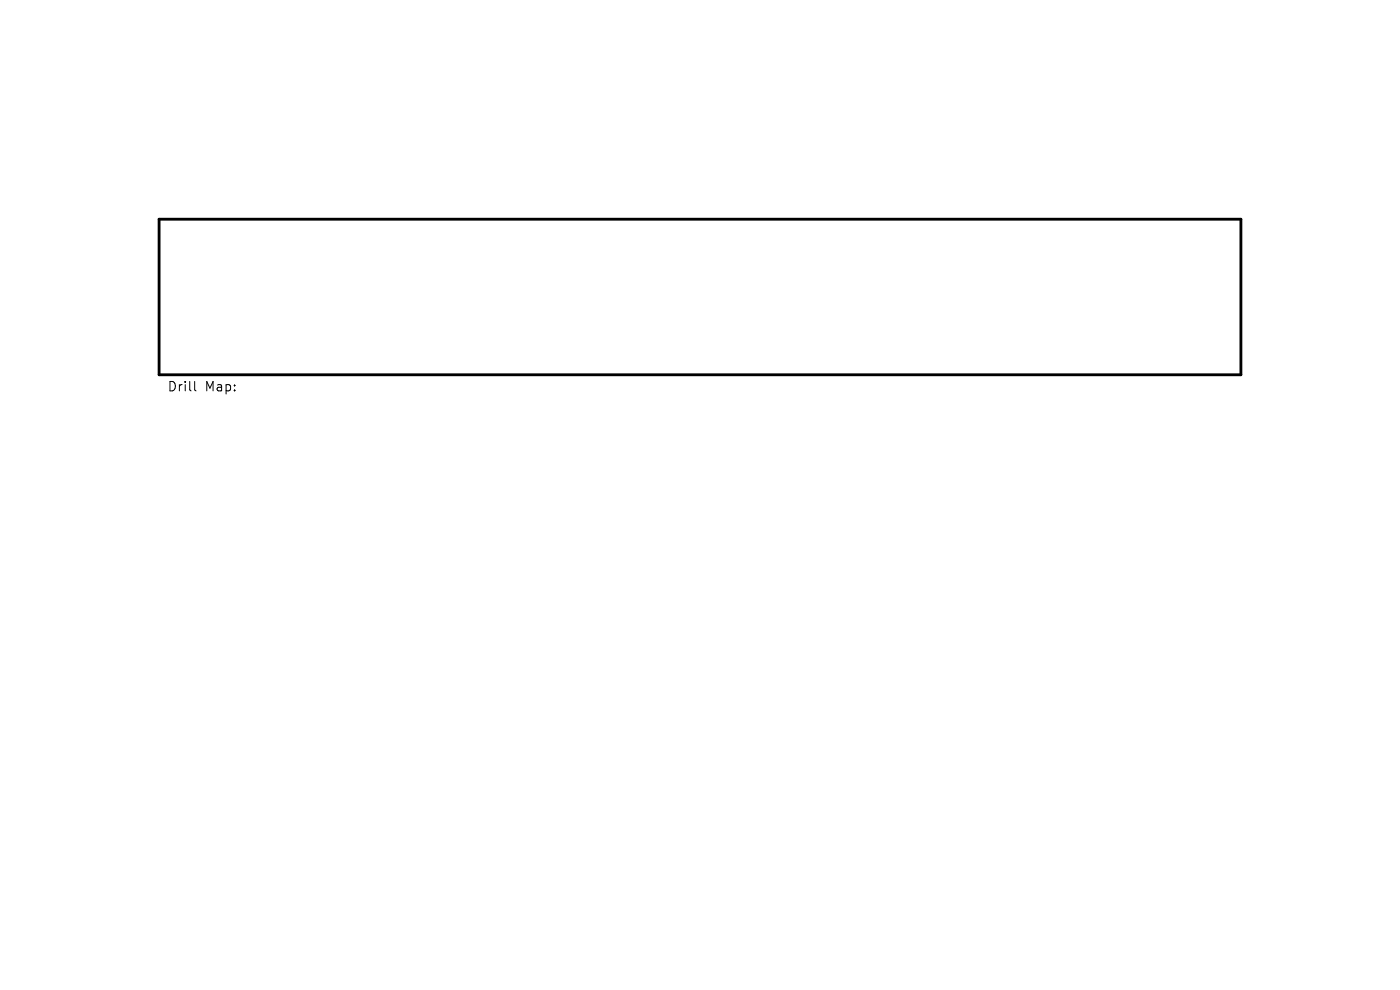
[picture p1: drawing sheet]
<svg xmlns="http://www.w3.org/2000/svg" width="297mm" height="210mm" viewBox="0 0 297 210" stroke-linecap="round" stroke-linejoin="round" font-family="sans-serif">
<defs><g id="words">
<g font-size="2.8">
<text x="35.5" y="83.3">Drill</text>
<text x="43.5" y="83.3">Map:</text>
</g>
</g></defs>
<path d="M33.8 46.5h229.5v33h-229.5z" fill="none" stroke="#000" stroke-width=".6"/>
<path d="M41.3 80.9v1.7l.3 .3" fill="none" stroke="#000" stroke-width=".21"/>
<use href="#words"/>
</svg>
